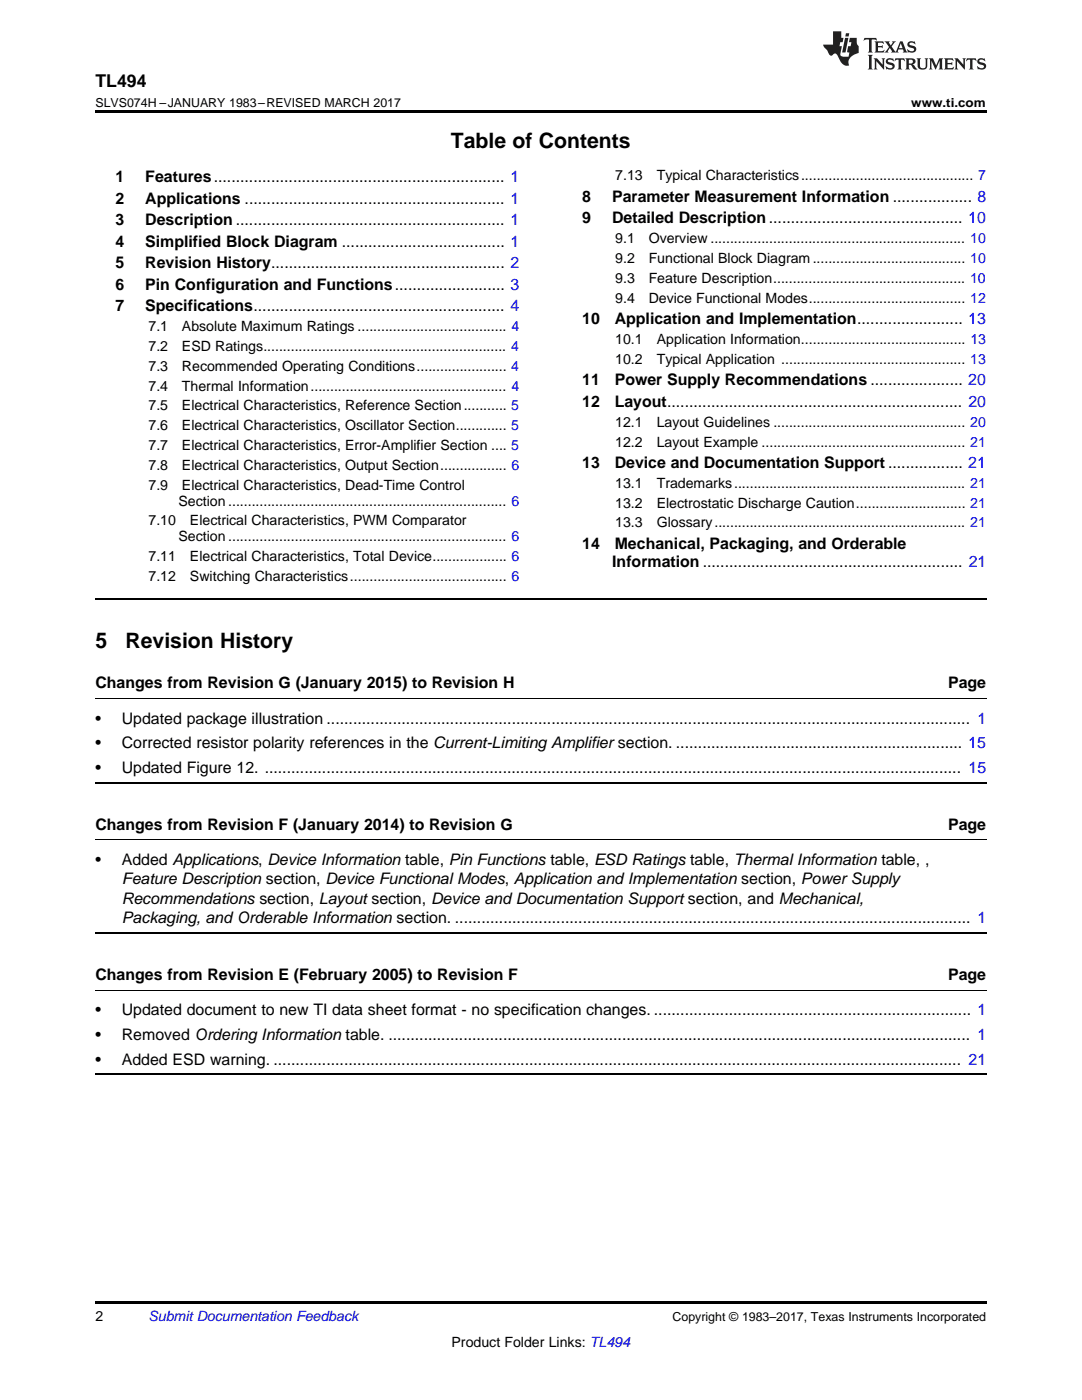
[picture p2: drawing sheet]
<svg xmlns="http://www.w3.org/2000/svg" width="216mm" height="279mm" viewBox="0 0 216 279" stroke-linecap="round" stroke-linejoin="round" font-family="sans-serif">
<defs><g id="words">
<g font-size="4.2">
<text x="90" y="29.6">Table of Contents</text>
<text x="19" y="129.2">5</text>
<text x="25" y="129.2">Revision History</text>
</g>
<text font-size="3.5" x="19" y="17.3">TL494</text>
<g font-size="3.2">
<text x="23" y="36.3">1</text>
<text x="23" y="40.6">2</text>
<text x="29" y="36.3">Features.................................................................. 1</text>
<text x="29" y="40.6">Applications ........................................................... 1</text>
<text x="116.2" y="40.3">8</text>
<text x="122.1" y="40.3">Parameter Measurement Information .................. 8</text>
<text x="23" y="44.9">3</text>
<text x="29" y="44.9">Description ............................................................. 1</text>
<text x="116.2" y="44.6">9</text>
<text x="122.1" y="44.6">Detailed Description............................................ 10</text>
<text x="23" y="49.2">4</text>
<text x="23" y="53.6">5</text>
<text x="29" y="49.2">Simplified Block Diagram ..................................... 1</text>
<text x="29" y="53.6">Revision History..................................................... 2</text>
<text x="23" y="57.9">6</text>
<text x="29" y="57.9">Pin Configuration and Functions......................... 3</text>
<text x="23" y="62.2">7</text>
<text x="29" y="62.2">Specifications......................................................... 4</text>
<text x="116.2" y="64.7">10</text>
<text x="122.7" y="64.7">Application and Implementation........................ 13</text>
<text x="116.2" y="76.9">11</text>
<text x="122.7" y="76.9">Power Supply Recommendations ..................... 20</text>
<text x="116.2" y="81.2">12</text>
<text x="122.7" y="81.2">Layout................................................................... 20</text>
<text x="116.2" y="93.4">13</text>
<text x="122.7" y="93.4">Device and Documentation Support ................. 21</text>
<text x="116.2" y="109.6">14</text>
<text x="122.2" y="113.1">Information ........................................................... 21</text>
<text x="122.7" y="109.6">Mechanical, Packaging, and Orderable</text>
<text x="19" y="137.3">Changes from Revision G (January 2015) to Revision H</text>
<text x="189.2" y="137.3">Page</text>
<text x="19" y="144.4">•</text>
<text x="19" y="149.3">•</text>
<text x="24.3" y="144.4">Updated package illustration .................................................................................................................................................. 1</text>
<text x="24.3" y="149.3">Corrected resistor polarity references in the Current-Limiting Amplifier section. ................................................................. 15</text>
<text x="19" y="154.3">•</text>
<text x="24.3" y="154.3">Updated Figure 12. .............................................................................................................................................................. 15</text>
<text x="19" y="165.6">Changes from Revision F (January 2014) to Revision G</text>
<text x="189.2" y="165.6">Page</text>
<text x="19" y="172.6">•</text>
<text x="24.3" y="172.6">Added Applications, Device Information table, Pin Functions table, ESD Ratings table, Thermal Information table, ,</text>
<text x="24.3" y="176.5">Feature Description section, Device Functional Modes, Application and Implementation section, Power Supply</text>
<text x="24.3" y="180.4">Recommendations section, Layout section, Device and Documentation Support section, and Mechanical,</text>
<text x="24.3" y="184.3">Packaging, and Orderable Information section. ..................................................................................................................... 1</text>
<text x="19" y="195.5">Changes from Revision E (February 2005) to Revision F</text>
<text x="189.2" y="195.5">Page</text>
<text x="19" y="202.6">•</text>
<text x="24.3" y="202.6">Updated document to new TI data sheet format - no specification changes. ........................................................................ 1</text>
<text x="19" y="207.5">•</text>
<text x="24.3" y="207.5">Removed Ordering Information table. .................................................................................................................................... 1</text>
<text x="19" y="212.5">•</text>
<text x="24.3" y="212.5">Added ESD warning. ............................................................................................................................................................ 21</text>
</g>
<g font-size="2.8">
<text x="122.8" y="36">7.13</text>
<text x="131" y="36">Typical Characteristics............................................ 7</text>
<text x="122.8" y="48.5">9.1</text>
<text x="122.8" y="52.5">9.2</text>
<text x="129.4" y="48.5">Overview ................................................................. 10</text>
<text x="129.4" y="52.5">Functional Block Diagram....................................... 10</text>
<text x="122.8" y="56.4">9.3</text>
<text x="129.4" y="56.4">Feature Description................................................. 10</text>
<text x="122.8" y="60.4">9.4</text>
<text x="129.4" y="60.4">Device Functional Modes........................................ 12</text>
<text x="29.6" y="66.1">7.1</text>
<text x="29.6" y="70.1">7.2</text>
<text x="36.3" y="66.1">Absolute Maximum Ratings ...................................... 4</text>
<text x="36.3" y="70.1">ESD Ratings.............................................................. 4</text>
<text x="122.8" y="68.7">10.1</text>
<text x="131" y="68.7">Application Information.......................................... 13</text>
<text x="29.6" y="74">7.3</text>
<text x="29.6" y="78">7.4</text>
<text x="36.3" y="74">Recommended Operating Conditions....................... 4</text>
<text x="36.3" y="78">Thermal Information.................................................. 4</text>
<text x="122.8" y="72.6">10.2</text>
<text x="131" y="72.6">Typical Application ............................................... 13</text>
<text x="29.6" y="81.9">7.5</text>
<text x="36.3" y="81.9">Electrical Characteristics, Reference Section........... 5</text>
<text x="29.6" y="85.9">7.6</text>
<text x="29.6" y="89.8">7.7</text>
<text x="36.3" y="85.9">Electrical Characteristics, Oscillator Section............. 5</text>
<text x="36.3" y="89.8">Electrical Characteristics, Error-Amplifier Section .... 5</text>
<text x="122.8" y="85.2">12.1</text>
<text x="122.8" y="89.1">12.2</text>
<text x="131" y="85.2">Layout Guidelines ................................................. 20</text>
<text x="131" y="89.1">Layout Example .................................................... 21</text>
<text x="29.6" y="93.8">7.8</text>
<text x="36.3" y="93.8">Electrical Characteristics, Output Section................. 6</text>
<text x="29.6" y="97.7">7.9</text>
<text x="35.6" y="100.9">Section ....................................................................... 6</text>
<text x="36.3" y="97.7">Electrical Characteristics, Dead-Time Control</text>
<text x="122.8" y="97.4">13.1</text>
<text x="122.8" y="101.3">13.2</text>
<text x="131" y="97.4">Trademarks........................................................... 21</text>
<text x="131" y="101.3">Electrostatic Discharge Caution............................ 21</text>
<text x="29.6" y="104.8">7.10</text>
<text x="37.9" y="104.8">Electrical Characteristics, PWM Comparator</text>
<text x="122.8" y="105.3">13.3</text>
<text x="131" y="105.3">Glossary................................................................ 21</text>
<text x="29.6" y="112">7.11</text>
<text x="35.6" y="108">Section ....................................................................... 6</text>
<text x="37.9" y="112">Electrical Characteristics, Total Device................... 6</text>
<text x="29.6" y="115.9">7.12</text>
<text x="37.9" y="115.9">Switching Characteristics........................................ 6</text>
<text x="19" y="263.6">2</text>
<text x="90.1" y="268.9">Product Folder Links: TL494</text>
</g>
<text font-size="2.8" fill="#0000c8" x="29.6" y="263.6">Submit Documentation Feedback</text>
<g font-size="2.5">
<text x="19" y="21.4">SLVS074H –JANUARY 1983–REVISED MARCH 2017</text>
<text x="181.8" y="21.4">www.ti.com</text>
<text x="134.2" y="263.6">Copyright © 1983–2017, Texas Instruments Incorporated</text>
</g>
</g></defs>
<path d="M19 22h177.8v.5h-177.8zM19 259.7h177.8v.5h-177.8z" fill="#000"/>
<path d="M19 119.6h177.8M19 156.2h177.8M19 186.2h177.8M19 214.4h177.8" fill="none" stroke="#000" stroke-width=".35"/>
<path d="M19 139.4h177.8M19 167.6h177.8M19 197.6h177.8" fill="none" stroke="#000" stroke-width=".2"/>
<g fill="#231f20">
<path d="M172.5 7.6l-.1 .5 .4-.2h.6v.1v2.1l-.2 .4h.9l-.2-.4v-2.1l.1-.1h.5l.5 .2-.2-.5zM174.5 8.3l.2 .3v1.5l-.2 .4h1.8l.2-.6a1.04 1.04 0 0 1-1.3 .2v-.7h.6l.3 .2v-.6l-.3 .2h-.6v-.6l.8-.1 .4 .3-.2-.5zM176.5 8.3l.9 1.1-.9 1.1h.8l-.2-.2 .4-.7 .5 .7-.2 .2h1.5l-.2-.2 .2-.4h.9l.1 .4-.2 .2h1l-.3-.3-.7-1.9h-.5l-.9 2-.8-1 .9-1h-.8l.1 .3-.4 .5-.3-.6 .1-.2zM179.7 8.6l.4 1h-.7zM181.3 8.4a.63 .63 0 0 0-.2 .7 .63 .63 0 0 0 .6 .4l.6 .2 .1 .2a.75 .75 0 0 1-.7 .4 .75 .75 0 0 1-.6-.5l.1 .7 .1-.1a1.11 1.11 0 0 0 1.5-.6 1.13 1.13 0 0 0-1.2-.8l-.1-.4a1.04 1.04 0 0 1 1.2 .2l-.2-.5-.2 .1-.4-.2zM173.2 10.9l.2 .4v2.2l-.2 .4h1l-.3-.4v-2.2l.3-.4zM174.3 11.6l.3 .4v1.5l-.3 .4h.8l-.2-.4v-1.3l1.5 1.7v-1.9l.2-.4h-.7l.2 .4v.9l-1.1-1.3zM177 11.8a.62 .62 0 0 0-.2 .7 .62 .62 0 0 0 .6 .4l.6 .1 .1 .3a.76 .76 0 0 1-.7 .3 .76 .76 0 0 1-.7-.4l.2 .7 .1-.1a1.11 1.11 0 0 0 1.5-.6 1.13 1.13 0 0 0-1.2-.8l-.1-.4a1.04 1.04 0 0 1 1.2 .2l-.2-.6-.2 .1-.5-.1zM178.7 11.6l-.2 .6a.61 .61 0 0 1 .8-.3v1.6l-.2 .4h.9l-.2-.4v-1.6a.63 .63 0 0 1 .7 .3l-.1-.6zM180.6 11.6l.3 .4v1.5l-.3 .4h1l-.2-.2-.1-.8 .6 .2a.76 .76 0 0 0 1.2 .7l-1-1a.58 .58 0 0 0 .6-.5 .58 .58 0 0 0-.5-.6zM181.4 11.9h.1a.45 .45 0 0 1 .5 .1 .45 .45 0 0 1 .1 .5l-.8 .2zM182.9 11.6l.2 .2a2.17 2.17 0 0 0 .3 1.9 .99 .99 0 0 0 1.6-.6v-1.1l.2-.4h-.7l.2 .2a1.92 1.92 0 0 1-.2 1.8 .6 .6 0 0 1-.9-.5v-1.1l.2-.4zM185.4 11.6l.2 .4v1.5l-.2 .4h.7l-.2-.4v-1.4l.8 1.8 .8-1.8v1.4l-.2 .4h.9l-.2-.4v-1.5l.2-.4h-.8l-.6 1.5-.6-1.5zM188.4 11.6l.2 .4v1.5l-.2 .4h1.8l.1-.6a1.04 1.04 0 0 1-1.2 .1v-.6h.5l.4 .2v-.6l-.4 .2h-.5v-.7h.8l.3 .3-.1-.6zM190.5 11.6l.2 .4v1.5l-.2 .4h.7l-.2-.4v-1.3l1.5 1.7v-1.9l.2-.4h-.7l.2 .4v.9l-1.1-1.3zM192.9 11.6l-.1 .6a.61 .61 0 0 1 .7-.3l.1 1.6-.3 .4h1l-.3-.4 .1-1.6a.63 .63 0 0 1 .7 .3l-.1-.6zM195.2 11.8a.62 .62 0 0 0-.2 .7 .62 .62 0 0 0 .6 .4l.6 .1 .1 .3a.76 .76 0 0 1-.7 .3 .76 .76 0 0 1-.6-.4l.1 .7 .1-.1a1.11 1.11 0 0 0 1.6-.6 1.13 1.13 0 0 0-1.3-.8l-.1-.4a1.04 1.04 0 0 1 1.2 .2l-.1-.6-.2 .1-.5-.1z"/>
<path d="M166.2 6.3v2.6h-1.9v.4l.8 .9a.91 .91 0 0 0 1 .8 .56 .56 0 0 1 .5-.3 .56 .56 0 0 1 .5 .3l.4 .8a1.53 1.53 0 0 0 1.9 1.2 1.54 1.54 0 0 1 1-2.1l.9-.3v-1.4a1.52 1.52 0 0 1-.4-1.6h-1.3l-.2 .8h.5l-.2 .8h-.5l-.1 1v.2l.4 .1-.2 .8a1.93 1.93 0 0 1-1.6-.3l.3-1.8h-.5l.2-.8h.4l.2-.8h-.4v-1.3zM168.6 7.6l-.6 2.9h.7l.6-2.9zM168.8 6.6l-.1 .7h.6l.2-.7z"/>
</g>
<use href="#words"/>
</svg>
